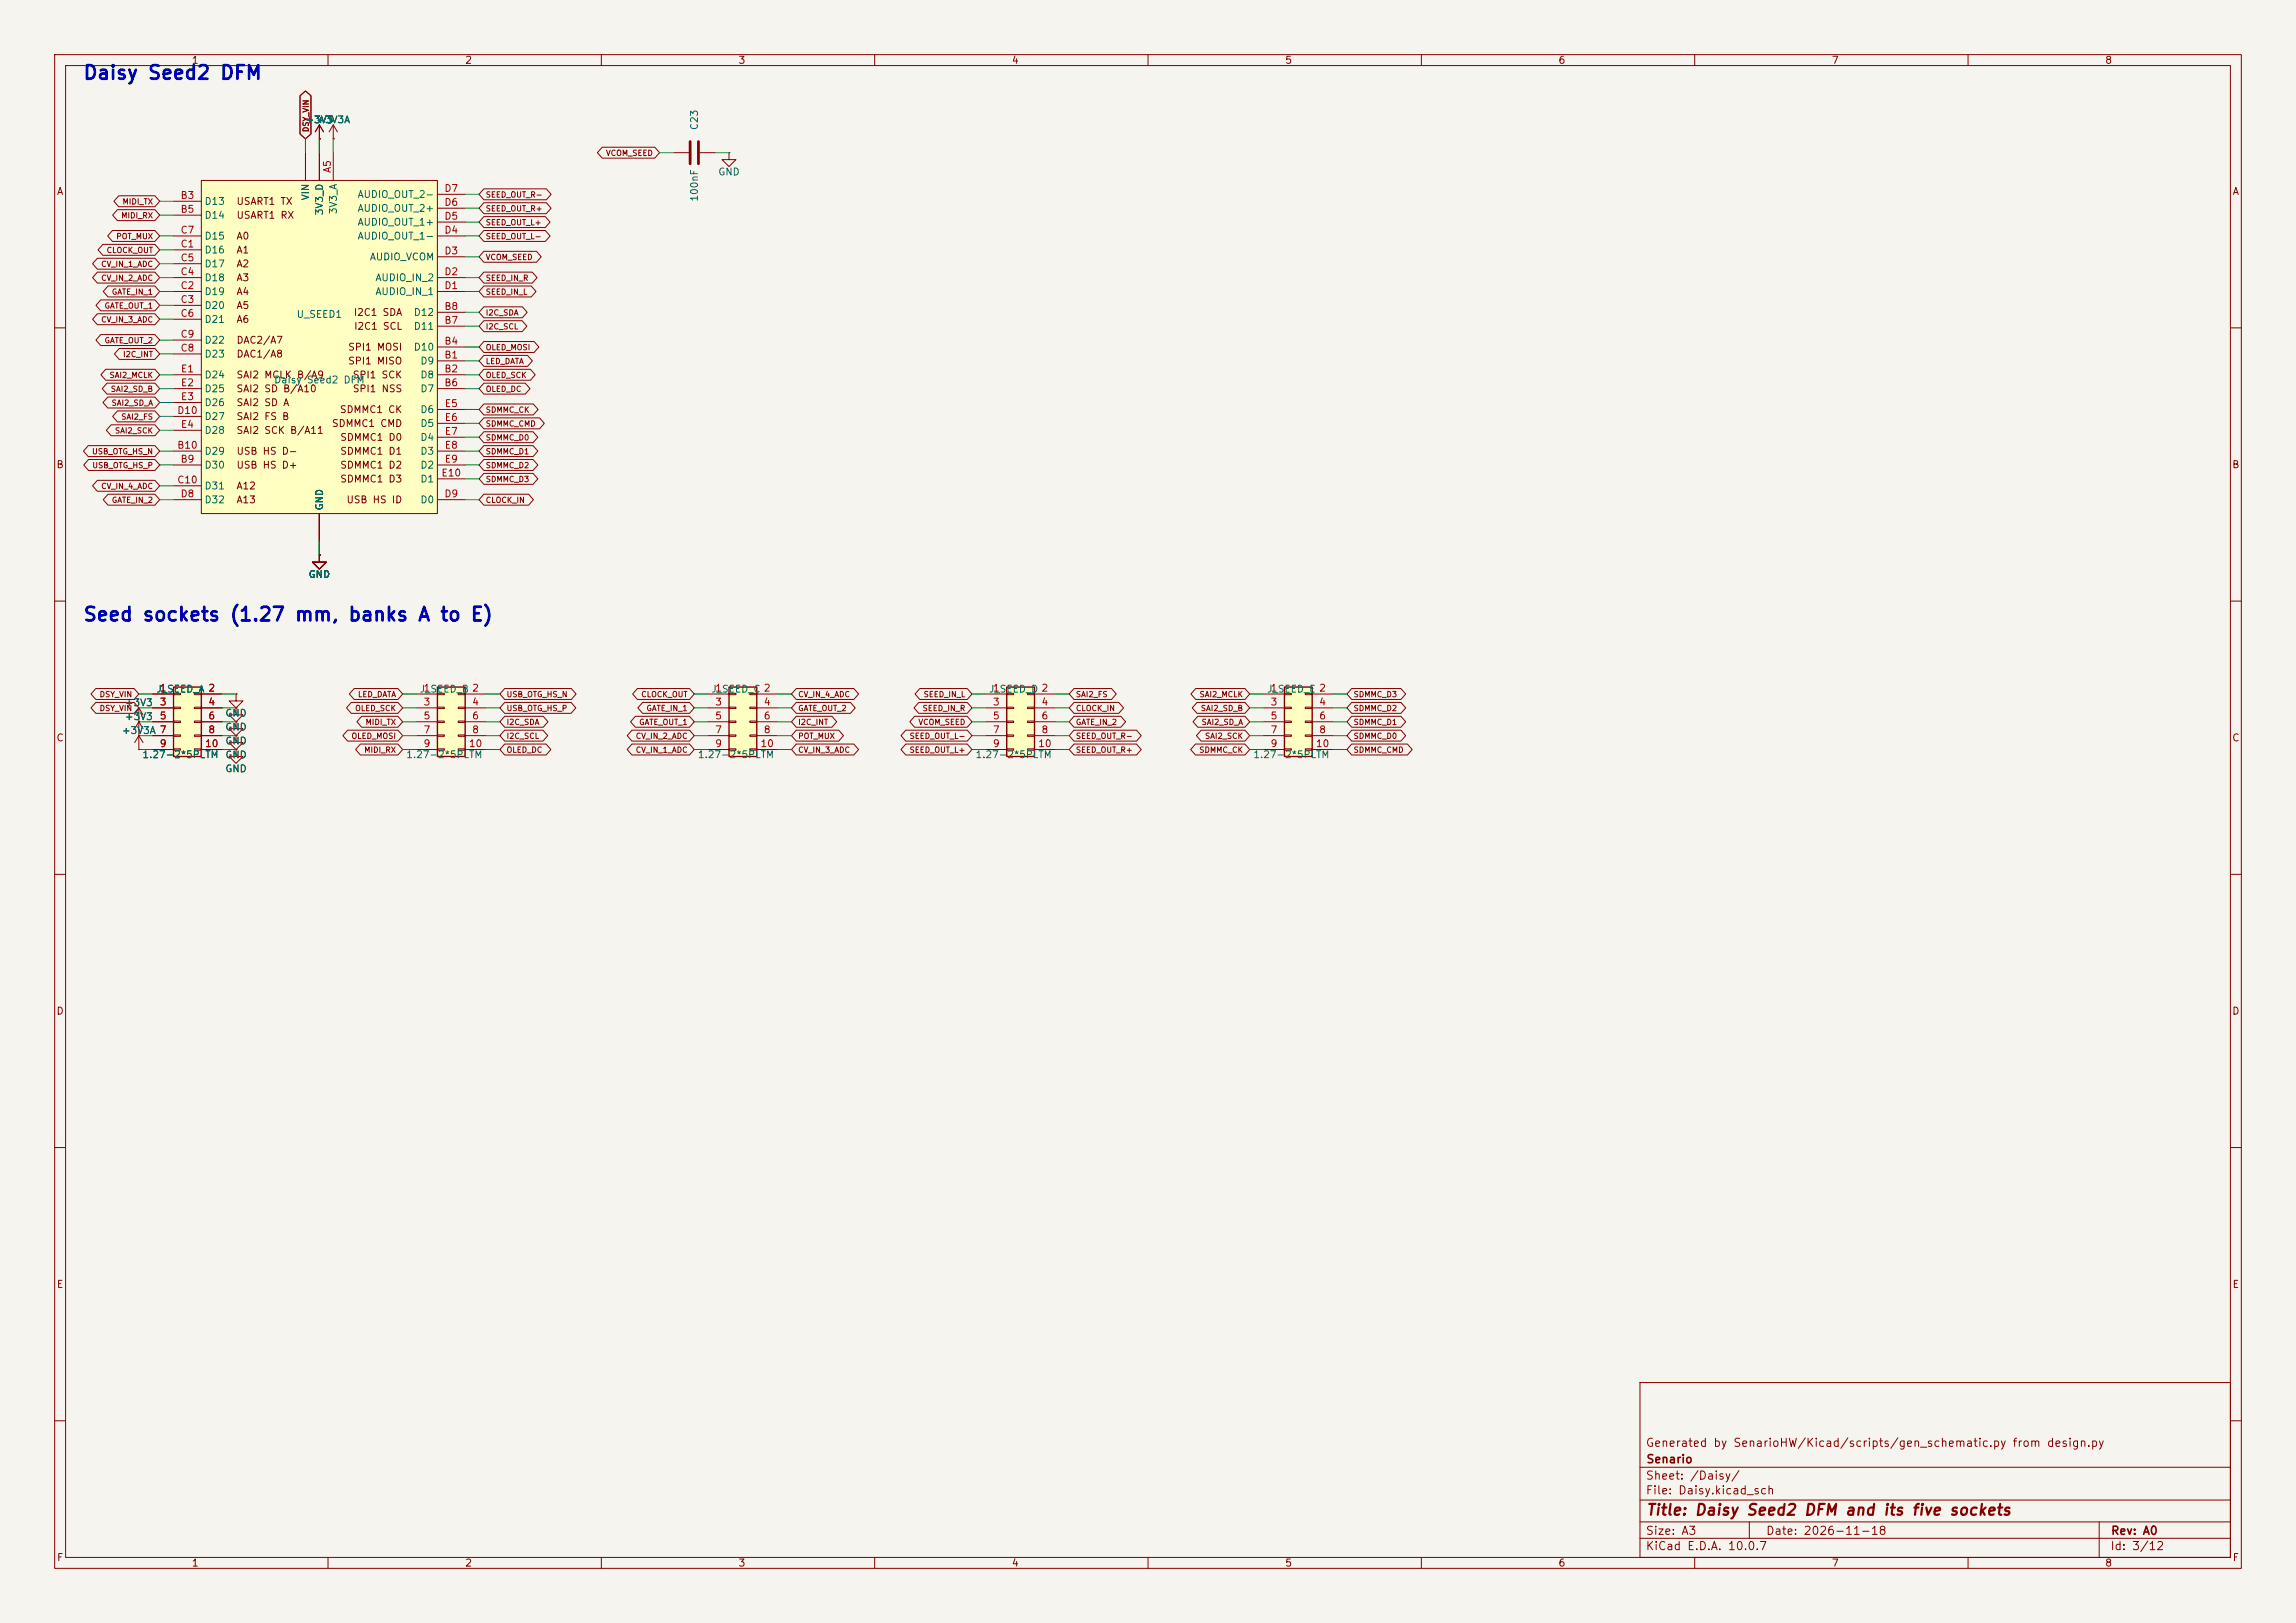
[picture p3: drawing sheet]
<svg xmlns="http://www.w3.org/2000/svg" width="420mm" height="297mm" viewBox="0 0 420 297" stroke-linecap="round" stroke-linejoin="round" font-family="sans-serif">
<defs><g id="words">
<g font-size="2.5" fill="#0000c2">
<text x="15.1" y="15.2">Daisy Seed2 DFM</text>
<text x="15.1" y="114.3">Seed sockets (1.27 mm, banks A to E)</text>
</g>
<text font-size="2" fill="#840000" x="301" y="277.8">Title: Daisy Seed2 DFM and its five sockets</text>
<g font-size="1.5" fill="#840000">
<text x="300.9" y="265.1">Generated by SenarioHW/Kicad/scripts/gen_schematic.py from design.py</text>
<text x="301" y="268.1">Senario</text>
<text x="300.9" y="273.8">File: Daisy.kicad_sch</text>
<text x="300.9" y="271.1">Sheet: /Daisy/</text>
<text x="300.9" y="281.2">Size: A3</text>
<text x="322.9" y="281.2">Date: 2026-11-18</text>
<text x="386" y="281.2">Rev: A0</text>
<text x="300.9" y="284">KiCad E.D.A. 10.0.7</text>
<text x="385.9" y="284">Id: 3/12</text>
</g>
<g font-size="1.3" fill="#840000">
<text x="35" y="12">1</text>
<text x="85" y="12">2</text>
<text x="135" y="12">3</text>
<text x="185" y="12">4</text>
<text x="235" y="12">5</text>
<text x="285" y="12">6</text>
<text x="335" y="12">7</text>
<text x="385" y="12">8</text>
<text x="10.3" y="36">A</text>
<text x="408.3" y="36">A</text>
<text x="43.2" y="37.8">USART1 TX</text>
<text x="43.2" y="40.3">USART1 RX</text>
<text x="43.2" y="44.1">A0</text>
<text x="43.2" y="46.7">A1</text>
<text x="43.2" y="49.2">A2</text>
<text x="43.2" y="51.8">A3</text>
<text x="43.2" y="54.3">A4</text>
<text x="43.2" y="56.8">A5</text>
<text x="43.2" y="59.4">A6</text>
<text x="64.6" y="58.1">I2C1 SDA</text>
<text x="43.2" y="63.2">DAC2/A7</text>
<text x="43.2" y="65.7">DAC1/A8</text>
<text x="63.6" y="64.5">SPI1 MOSI</text>
<text x="64.7" y="60.7">I2C1 SCL</text>
<text x="43.2" y="69.5">SAI2 MCLK B/A9</text>
<text x="63.6" y="67">SPI1 MISO</text>
<text x="64.4" y="69.5">SPI1 SCK</text>
<text x="43.2" y="72.1">SAI2 SD B/A10</text>
<text x="43.2" y="74.6">SAI2 SD A</text>
<text x="43.2" y="77.2">SAI2 FS B</text>
<text x="62.1" y="75.9">SDMMC1 CK</text>
<text x="64.4" y="72.1">SPI1 NSS</text>
<text x="43.2" y="79.7">SAI2 SCK B/A11</text>
<text x="43.2" y="83.5">USB HS D-</text>
<text x="60.6" y="78.4">SDMMC1 CMD</text>
<text x="62.1" y="81">SDMMC1 D0</text>
<text x="62.1" y="83.5">SDMMC1 D1</text>
<text x="10.2" y="86">B</text>
<text x="43.2" y="86.1">USB HS D+</text>
<text x="43.2" y="89.9">A12</text>
<text x="62.1" y="86.1">SDMMC1 D2</text>
<text x="62.1" y="88.6">SDMMC1 D3</text>
<text x="408.2" y="86">B</text>
<text x="43.2" y="92.4">A13</text>
<text x="63.3" y="92.4">USB HS ID</text>
<text x="10.2" y="136">C</text>
<text x="408.2" y="136">C</text>
<text x="10.2" y="186">D</text>
<text x="408.2" y="186">D</text>
<text x="10.3" y="236">E</text>
<text x="408.3" y="236">E</text>
<text x="10.3" y="286">F</text>
<text x="35" y="287">1</text>
<text x="85" y="287">2</text>
<text x="135" y="287">3</text>
<text x="185" y="287">4</text>
<text x="235" y="287">5</text>
<text x="285" y="287">6</text>
<text x="335" y="287">7</text>
<text x="385" y="287">8</text>
<text x="408.3" y="286">F</text>
</g>
<g font-size="1.3" fill="#006464">
<text x="55.8" y="22.9">+3V3</text>
<text x="57.7" y="22.9">+3V3A</text>
<text x="128" y="23.9" transform="rotate(-90 128 23.9)">C23</text>
<text x="131.3" y="32.4">GND</text>
<text x="37.3" y="37.8">D13</text>
<text x="37.3" y="40.3">D14</text>
<text x="56.8" y="36.8" transform="rotate(-90 56.8 36.8)">VIN</text>
<text x="59.4" y="39.5" transform="rotate(-90 59.4 39.5)">3V3_D</text>
<text x="61.9" y="39.3" transform="rotate(-90 61.9 39.3)">3V3_A</text>
<text x="65.3" y="41.6">AUDIO_OUT_1+</text>
<text x="65.3" y="39.1">AUDIO_OUT_2+</text>
<text x="65.3" y="36.5">AUDIO_OUT_2-</text>
<text x="128" y="37" transform="rotate(-90 128 37)">100nF</text>
<text x="37.3" y="46.7">D16</text>
<text x="37.3" y="44.1">D15</text>
<text x="65.3" y="44.1">AUDIO_OUT_1-</text>
<text x="67.5" y="48">AUDIO_VCOM</text>
<text x="37.3" y="51.8">D18</text>
<text x="37.3" y="49.2">D17</text>
<text x="68.6" y="51.8">AUDIO_IN_2</text>
<text x="37.3" y="54.3">D19</text>
<text x="37.3" y="56.8">D20</text>
<text x="37.3" y="59.4">D21</text>
<text x="54.2" y="58.5">U_SEED1</text>
<text x="68.6" y="54.3">AUDIO_IN_1</text>
<text x="75.6" y="58.1">D12</text>
<text x="37.3" y="65.7">D23</text>
<text x="37.3" y="63.2">D22</text>
<text x="75.6" y="64.5">D10</text>
<text x="75.6" y="60.7">D11</text>
<text x="37.3" y="69.5">D24</text>
<text x="50" y="70.5">Daisy Seed2 DFM</text>
<text x="76.8" y="67">D9</text>
<text x="76.8" y="69.5">D8</text>
<text x="37.3" y="77.2">D27</text>
<text x="37.3" y="72.1">D25</text>
<text x="37.3" y="74.6">D26</text>
<text x="76.8" y="72.1">D7</text>
<text x="76.8" y="75.9">D6</text>
<text x="37.3" y="83.5">D29</text>
<text x="37.3" y="79.7">D28</text>
<text x="76.8" y="78.4">D5</text>
<text x="76.8" y="81">D4</text>
<text x="76.8" y="83.5">D3</text>
<text x="37.3" y="86.1">D30</text>
<text x="37.3" y="89.9">D31</text>
<text x="76.8" y="86.1">D2</text>
<text x="76.8" y="88.6">D1</text>
<text x="37.3" y="92.4">D32</text>
<text x="59.4" y="93.5" transform="rotate(-90 59.4 93.5)">GND</text>
<text x="76.8" y="92.4">D0</text>
<text x="56.4" y="106.1">GND</text>
<text x="22.7" y="129.5">+3V3</text>
<text x="28.5" y="127">J_SEED_A 2</text>
<text x="41.1" y="131.5">GND</text>
<text x="76.7" y="127">J_SEED_B 2</text>
<text x="130" y="127">J_SEED_C 2</text>
<text x="180.8" y="127">J_SEED_D 2</text>
<text x="231.7" y="127">J_SEED_E 2</text>
<text x="22.2" y="134.6">+3V3A 7</text>
<text x="22.7" y="132.1">+3V3</text>
<text x="41.1" y="134">GND</text>
<text x="41.1" y="136.5">GND</text>
<text x="25.9" y="139">1.27-2*5PLTM</text>
<text x="41.1" y="139.1">GND</text>
<text x="41.1" y="141.6">GND</text>
<text x="74.2" y="139">1.27-2*5PLTM</text>
<text x="127.5" y="139">1.27-2*5PLTM</text>
<text x="178.3" y="139">1.27-2*5PLTM</text>
<text x="229.1" y="139">1.27-2*5PLTM</text>
</g>
<g font-size="1.3" fill="#a90000">
<text x="60.8" y="31.8" transform="rotate(-90 60.8 31.8)">A5</text>
<text x="81.2" y="35.4">D7</text>
<text x="32.9" y="36.7">B3</text>
<text x="32.9" y="39.2">B5</text>
<text x="81.2" y="40.5">D5</text>
<text x="81.2" y="38">D6</text>
<text x="32.9" y="45.6">C1</text>
<text x="32.9" y="43">C7</text>
<text x="81.2" y="46.9">D3</text>
<text x="81.2" y="43">D4</text>
<text x="32.9" y="53.2">C2</text>
<text x="32.9" y="50.7">C4</text>
<text x="32.9" y="48.1">C5</text>
<text x="81.2" y="53.2">D1</text>
<text x="81.2" y="50.7">D2</text>
<text x="32.9" y="55.7">C3</text>
<text x="32.9" y="58.3">C6</text>
<text x="81.2" y="59.6">B7</text>
<text x="81.2" y="57">B8</text>
<text x="32.9" y="64.6">C8</text>
<text x="32.9" y="62.1">C9</text>
<text x="81.2" y="65.9">B1</text>
<text x="81.2" y="63.4">B4</text>
<text x="33" y="68.4">E1</text>
<text x="33" y="71">E2</text>
<text x="81.2" y="68.4">B2</text>
<text x="81.2" y="71">B6</text>
<text x="32.3" y="76.1">D10</text>
<text x="33" y="73.5">E3</text>
<text x="81.2" y="74.8">E5</text>
<text x="81.2" y="77.3">E6</text>
<text x="32.3" y="82.4">B10</text>
<text x="33" y="78.6">E4</text>
<text x="81.2" y="79.9">E7</text>
<text x="81.2" y="82.4">E8</text>
<text x="32.3" y="88.8">C10</text>
<text x="32.9" y="85">B9</text>
<text x="80.6" y="87.5">E10</text>
<text x="81.2" y="85">E9</text>
<text x="32.9" y="91.3">D8</text>
<text x="81.2" y="91.3">D9</text>
<text x="29.1" y="126.9">1</text>
<text x="29.1" y="129.4">3</text>
<text x="29.1" y="131.9">5</text>
<text x="38" y="129.4">4</text>
<text x="38" y="131.9">6</text>
<text x="77.4" y="126.9">1</text>
<text x="77.4" y="129.4">3</text>
<text x="77.4" y="131.9">5</text>
<text x="86.3" y="129.4">4</text>
<text x="86.3" y="131.9">6</text>
<text x="130.7" y="126.9">1</text>
<text x="130.7" y="129.4">3</text>
<text x="130.7" y="131.9">5</text>
<text x="139.6" y="129.4">4</text>
<text x="139.6" y="131.9">6</text>
<text x="181.5" y="126.9">1</text>
<text x="181.5" y="129.4">3</text>
<text x="181.5" y="131.9">5</text>
<text x="190.4" y="129.4">4</text>
<text x="190.4" y="131.9">6</text>
<text x="232.3" y="126.9">1</text>
<text x="232.3" y="129.4">3</text>
<text x="232.3" y="131.9">5</text>
<text x="241.2" y="129.4">4</text>
<text x="241.2" y="131.9">6</text>
<text x="29.1" y="137">9</text>
<text x="37.4" y="137">10</text>
<text x="38" y="134.5">8</text>
<text x="77.4" y="134.5">7</text>
<text x="77.4" y="137">9</text>
<text x="85.7" y="137">10</text>
<text x="86.3" y="134.5">8</text>
<text x="130.7" y="134.5">7</text>
<text x="130.7" y="137">9</text>
<text x="139" y="137">10</text>
<text x="139.6" y="134.5">8</text>
<text x="181.5" y="134.5">7</text>
<text x="181.5" y="137">9</text>
<text x="189.8" y="137">10</text>
<text x="190.4" y="134.5">8</text>
<text x="232.3" y="134.5">7</text>
<text x="232.3" y="137">9</text>
<text x="240.6" y="137">10</text>
<text x="241.2" y="134.5">8</text>
</g>
<g font-size="1" fill="#840000">
<text x="56.7" y="24.3" transform="rotate(-90 56.7 24.3)">DSY_VIN</text>
<text x="110.8" y="28.8">VCOM_SEED</text>
<text x="22.1" y="40.2">MIDI_RX</text>
<text x="22.3" y="37.7">MIDI_TX</text>
<text x="88.8" y="36.4">SEED_OUT_R-</text>
<text x="88.8" y="41.5">SEED_OUT_L+</text>
<text x="88.8" y="38.9">SEED_OUT_R+</text>
<text x="19.4" y="46.5">CLOCK_OUT</text>
<text x="21.2" y="44">POT_MUX</text>
<text x="88.8" y="44">SEED_OUT_L-</text>
<text x="88.8" y="47.8">VCOM_SEED</text>
<text x="18.4" y="49.1">CV_IN_1_ADC</text>
<text x="18.4" y="51.6">CV_IN_2_ADC</text>
<text x="88.8" y="51.6">SEED_IN_R</text>
<text x="18.4" y="59.2">CV_IN_3_ADC</text>
<text x="19" y="56.7">GATE_OUT_1</text>
<text x="20.4" y="54.2">GATE_IN_1</text>
<text x="88.8" y="54.2">SEED_IN_L</text>
<text x="88.8" y="58">I2C_SDA</text>
<text x="19" y="63.1">GATE_OUT_2</text>
<text x="22.4" y="65.6">I2C_INT</text>
<text x="88.8" y="60.5">I2C_SCL</text>
<text x="88.8" y="64.3">OLED_MOSI</text>
<text x="19.9" y="69.4">SAI2_MCLK</text>
<text x="20.2" y="71.9">SAI2_SD_B</text>
<text x="88.8" y="66.9">LED_DATA</text>
<text x="88.8" y="69.4">OLED_SCK</text>
<text x="88.8" y="71.9">OLED_DC</text>
<text x="20.3" y="74.5">SAI2_SD_A</text>
<text x="22.1" y="77">SAI2_FS</text>
<text x="88.8" y="75.8">SDMMC_CK</text>
<text x="16.7" y="83.4">USB_OTG_HS_N</text>
<text x="20.9" y="79.6">SAI2_SCK</text>
<text x="88.8" y="78.3">SDMMC_CMD</text>
<text x="88.8" y="80.8">SDMMC_D0</text>
<text x="88.8" y="83.4">SDMMC_D1</text>
<text x="16.8" y="85.9">USB_OTG_HS_P</text>
<text x="18.4" y="89.7">CV_IN_4_ADC</text>
<text x="88.8" y="85.9">SDMMC_D2</text>
<text x="88.8" y="88.5">SDMMC_D3</text>
<text x="20.4" y="92.3">GATE_IN_2</text>
<text x="88.8" y="92.3">CLOCK_IN</text>
<text x="18.1" y="127.8">DSY_VIN</text>
<text x="18.1" y="130.4">DSY_VIN</text>
<text x="64.9" y="130.4">OLED_SCK</text>
<text x="65.4" y="127.8">LED_DATA</text>
<text x="92.6" y="130.4">USB_OTG_HS_P</text>
<text x="92.6" y="127.8">USB_OTG_HS_N</text>
<text x="117.2" y="127.8">CLOCK_OUT</text>
<text x="118.2" y="130.4">GATE_IN_1</text>
<text x="145.9" y="130.4">GATE_OUT_2</text>
<text x="145.9" y="127.8">CV_IN_4_ADC</text>
<text x="168.7" y="130.4">SEED_IN_R</text>
<text x="168.9" y="127.8">SEED_IN_L</text>
<text x="196.7" y="130.4">CLOCK_IN</text>
<text x="196.7" y="127.8">SAI2_FS</text>
<text x="219.3" y="127.8">SAI2_MCLK</text>
<text x="219.6" y="130.4">SAI2_SD_B</text>
<text x="247.5" y="130.4">SDMMC_D2</text>
<text x="247.5" y="127.8">SDMMC_D3</text>
<text x="64.2" y="135.4">OLED_MOSI</text>
<text x="66.5" y="138">MIDI_RX</text>
<text x="66.8" y="132.9">MIDI_TX</text>
<text x="92.6" y="138">OLED_DC</text>
<text x="92.6" y="135.4">I2C_SCL</text>
<text x="92.6" y="132.9">I2C_SDA</text>
<text x="116.2" y="138">CV_IN_1_ADC</text>
<text x="116.2" y="135.4">CV_IN_2_ADC</text>
<text x="116.8" y="132.9">GATE_OUT_1</text>
<text x="145.9" y="138">CV_IN_3_ADC</text>
<text x="145.9" y="135.4">POT_MUX</text>
<text x="145.9" y="132.9">I2C_INT</text>
<text x="166.3" y="138">SEED_OUT_L+</text>
<text x="166.3" y="135.4">SEED_OUT_L-</text>
<text x="167.9" y="132.9">VCOM_SEED</text>
<text x="196.7" y="138">SEED_OUT_R+</text>
<text x="196.7" y="135.4">SEED_OUT_R-</text>
<text x="196.7" y="132.9">GATE_IN_2</text>
<text x="219.3" y="138">SDMMC_CK</text>
<text x="219.7" y="132.9">SAI2_SD_A</text>
<text x="220.3" y="135.4">SAI2_SCK</text>
<text x="247.5" y="135.4">SDMMC_D0</text>
<text x="247.5" y="138">SDMMC_CMD</text>
<text x="247.5" y="132.9">SDMMC_D1</text>
</g>
</g></defs>
<path d="M0 0h420v297h-420z" fill="#f5f4ef" stroke="#f5f4ef" stroke-width=".18"/>
<g fill="none" stroke="#840000" stroke-width=".18">
<path d="M10 10h400v277h-400zM12 12h396v273h-396zM60 10v2M110 10v2M160 10v2M210 10v2M260 10v2M310 10v2M360 10v2M10 60h2M408 60h2M10 110h2"/>
<path d="M408 110h2M25.4 134.6h.1M25.4 132.1l-.8 1.3M25.4 132.1l.8 1.3M25.4 132.1v2.5M10 160h2M408 160h2M10 210h2M408 210h2M300 253h108v32h-108zM10 260h2M300 278.5h108"/>
<path d="M300 274.5h108M300 268.5h108M320 278.5v3M384 278.5v6.5M408 260h2M60 285v2M110 285v2M160 285v2M210 285v2M260 285v2M300 281.5h108M310 285v2"/>
<path d="M360 285v2"/>
</g>
<path d="M234.9 125.7h5.1v12.7h-5.1z" fill="#ffffc2"/>
<path d="M234.9 125.7h5.1v12.7h-5.1z" fill="none" stroke="#840000" stroke-width=".25"/>
<g fill="none" stroke="#840000" stroke-width=".18">
<path d="M58.4 25.4h.1M58.4 22.9l-.7 1.2M58.4 22.9l.8 1.2M58.4 22.9v2.5M231.1 127h3.8M231.1 129.5h3.8M231.1 132.1h3.8M231.1 134.6h3.8M231.1 137.2h3.8M234.9 126.9h1.3v.2h-1.3zM234.9 129.4h1.3v.3h-1.3zM234.9 132h1.3v.2h-1.3z"/>
<path d="M234.9 134.5h1.3v.2h-1.3zM234.9 137h1.3v.3h-1.3zM238.8 126.9h1.2v.2h-1.2zM238.8 129.4h1.2v.3h-1.2zM238.8 132h1.2v.2h-1.2zM238.8 134.5h1.2v.2h-1.2zM238.8 137h1.2v.3h-1.2zM240 127h3.8M240 129.5h3.8M240 132.1h3.8M240 134.6h3.8M240 137.2h3.8"/>
</g>
<path d="M184.1 125.7h5.1v12.7h-5.1z" fill="#ffffc2"/>
<path d="M184.1 125.7h5.1v12.7h-5.1z" fill="none" stroke="#840000" stroke-width=".25"/>
<g fill="none" stroke="#840000" stroke-width=".18">
<path d="M58.4 25.4h.1M58.4 22.9l-.7 1.2M58.4 22.9l.8 1.2M58.4 22.9v2.5M61 25.4h.1M61 22.9l-.8 1.2M61 22.9l.7 1.2M61 22.9v2.5M123.2 27.9h2.8M128 27.9h2.8M133.3 27.9v1.3h1.3l-1.3 1.3-1.2-1.3h1.2M133.3 27.9h.1"/>
<path d="M25.4 137.2h.1M25.4 132.1h.1M25.4 134.6l-.8 1.3M25.4 134.6l.8 1.3M25.4 129.5v2.6M25.4 134.6v2.6M25.4 129.5l-.8 1.3M25.4 129.5l.8 1.3M43.2 129.5v1.3h1.2l-1.2 1.3-1.3-1.3h1.3M43.2 129.5h.1M43.2 132.1v1.3h1.2l-1.2 1.2-1.3-1.2h1.3M43.2 132.1h.1"/>
<path d="M180.3 127h3.8M180.3 129.5h3.8M180.3 132.1h3.8M180.3 134.6h3.8M180.3 137.2h3.8M184.1 126.9h1.3v.2h-1.3zM184.1 129.4h1.3v.3h-1.3zM184.1 132h1.3v.2h-1.3zM184.1 134.5h1.3v.2h-1.3zM184.1 137h1.3v.3h-1.3zM188 126.9h1.2v.2h-1.2zM188 129.4h1.2v.3h-1.2z"/>
<path d="M188 132h1.2v.2h-1.2zM188 134.5h1.2v.2h-1.2zM188 137h1.2v.3h-1.2zM189.2 127h3.8M189.2 129.5h3.8M189.2 132.1h3.8M189.2 134.6h3.8M189.2 137.2h3.8"/>
</g>
<path d="M126.2 25.9v4.1M127.8 25.9v4.1" fill="none" stroke="#840000" stroke-width=".51"/>
<path d="M31.7 125.7h5.1v12.7h-5.1z" fill="#ffffc2"/>
<path d="M31.7 125.7h5.1v12.7h-5.1z" fill="none" stroke="#840000" stroke-width=".25"/>
<g fill="none" stroke="#840000" stroke-width=".18">
<path d="M58.4 101.6v1.3h1.3l-1.3 1.2-1.3-1.2h1.3M58.4 101.6h.1M27.9 127h3.8M27.9 129.5h3.8M27.9 132.1h3.8M27.9 134.6h3.8M27.9 137.2h3.8M31.7 126.9h1.3v.2h-1.3zM31.7 129.4h1.3v.3h-1.3zM31.7 132h1.3v.2h-1.3zM31.7 134.5h1.3v.2h-1.3zM31.7 137h1.3v.3h-1.3z"/>
<path d="M35.6 126.9h1.2v.2h-1.2zM35.6 129.4h1.2v.3h-1.2zM35.6 132h1.2v.2h-1.2zM35.6 134.5h1.2v.2h-1.2zM35.6 137h1.2v.3h-1.2zM36.8 127h3.8M36.8 129.5h3.8M36.8 132.1h3.8M36.8 134.6h3.8M36.8 137.2h3.8M43.2 134.6v1.3h1.2l-1.2 1.3-1.3-1.3h1.3M43.2 134.6h.1"/>
<path d="M43.2 127v1.3h1.2l-1.2 1.2-1.3-1.2h1.3M43.2 127h.1M43.2 137.2v1.2h1.2l-1.2 1.3-1.3-1.3h1.3M43.2 137.2h.1"/>
</g>
<path d="M80 125.7h5.1v12.7h-5.1z" fill="#ffffc2"/>
<path d="M80 125.7h5.1v12.7h-5.1z" fill="none" stroke="#840000" stroke-width=".25"/>
<g fill="none" stroke="#840000" stroke-width=".18">
<path d="M76.2 127h3.8M76.2 129.5h3.8M76.2 132.1h3.8M76.2 134.6h3.8M76.2 137.2h3.8M80 126.9h1.3v.2h-1.3zM80 129.4h1.3v.3h-1.3zM80 132h1.3v.2h-1.3zM80 134.5h1.3v.2h-1.3zM80 137h1.3v.3h-1.3zM83.8 126.9h1.3v.2h-1.3zM83.8 129.4h1.3v.3h-1.3z"/>
<path d="M83.8 132h1.3v.2h-1.3zM83.8 134.5h1.3v.2h-1.3zM83.8 137h1.3v.3h-1.3zM85.1 127h3.8M85.1 129.5h3.8M85.1 132.1h3.8M85.1 134.6h3.8M85.1 137.2h3.8"/>
</g>
<path d="M36.8 33h43.2v61h-43.2z" fill="#ffffc2"/>
<g fill="none" stroke="#840000" stroke-width=".18">
<path d="M31.7 36.8h5.1M31.7 39.4h5.1M36.8 33h43.2v61h-43.2zM55.9 27.9v5.1M58.4 27.9v5.1M61 27.9v5.1M80 38.1h5.1M80 35.6h5.1M31.7 45.7h5.1M31.7 53.3h5.1M31.7 55.9h5.1M31.7 50.8h5.1"/>
<path d="M31.7 48.3h5.1M31.7 58.4h5.1M31.7 43.2h5.1M80 59.7h5.1M80 57.2h5.1M80 53.3h5.1M80 50.8h5.1M80 43.2h5.1M80 47h5.1M80 40.6h5.1M31.7 68.6h5.1M31.7 71.1h5.1"/>
<path d="M31.7 64.8h5.1M31.7 62.2h5.1M31.7 76.2h5.1M31.7 73.7h5.1M31.7 78.7h5.1M80 66h5.1M80 68.6h5.1M80 63.5h5.1M80 71.1h5.1M80 74.9h5.1M80 77.5h5.1M31.7 85.1h5.1"/>
<path d="M31.7 82.6h5.1M31.7 88.9h5.1M31.7 91.4h5.1M58.4 94v5.1M80 85.1h5.1M80 82.6h5.1M80 91.4h5.1M80 80h5.1M80 87.6h5.1"/>
</g>
<path d="M133.3 125.7h5.1v12.7h-5.1z" fill="#ffffc2"/>
<path d="M133.3 125.7h5.1v12.7h-5.1z" fill="none" stroke="#840000" stroke-width=".25"/>
<g fill="none" stroke="#840000" stroke-width=".18">
<path d="M54.9 17.5l1-.9 1 .9v7l-1 .9-1-.9zM21.5 38.4h6.8l.9 1-.9 1h-6.8l-.9-1zM21.7 35.8h6.6l.9 1-.9 1h-6.6l-.9-1zM58.4 25.4h.1M61 25.4h.1M88.5 34.6h11.4l.9 1-.9 1h-11.4l-.9-1zM88.5 39.6h11.2l.9 1-.9 1h-11.2l-.9-1zM88.5 37.1h11.4l.9 1-.9 1h-11.4l-.9-1zM110.2 26.9h9.6l.8 1-.8 1h-9.6l-.9-1zM17.8 47.3h10.5l.9 1-.9 1h-10.5l-.9-1zM17.8 49.8h10.5l.9 1-.9 1h-10.5l-.9-1zM17.8 57.4h10.5l.9 1-.9 1h-10.5l-.9-1z"/>
<path d="M18.4 54.9h9.9l.9 1-.9 1h-9.9l-.8-1zM18.8 44.7h9.5l.9 1-.9 1h-9.5l-.9-1zM19.8 52.3h8.5l.9 1-.9 1h-8.5l-.9-1zM20.6 42.2h7.7l.9 1-.9 1h-7.7l-.9-1zM88.5 42.2h11.2l.9 1-.9 1h-11.2l-.9-1zM88.5 46h9.6l.9 1-.9 1h-9.6l-.9-1zM88.5 49.8h8.9l.8 1-.8 1h-8.9l-.9-1zM88.5 52.3h8.7l.8 1-.8 1h-8.7l-.9-1zM88.5 56.1h7.1l.8 1.1-.8 1h-7.1l-.9-1zM88.5 58.7h7l.9 1-.9 1h-7l-.9-1zM18.4 61.2h9.9l.9 1-.9 1h-9.9l-.8-1zM19.3 67.6h9l.9 1-.9 1h-9l-.8-1z"/>
<path d="M19.6 70.1h8.7l.9 1-.9 1h-8.7l-.9-1zM19.7 72.7h8.6l.9 1-.9 1h-8.6l-.9-1zM20.3 77.7h8l.9 1-.9 1h-8l-.8-1zM21.5 75.2h6.8l.9 1-.9 1h-6.8l-.9-1zM21.8 63.8h6.5l.9 1-.9 1h-6.5l-.9-1zM88.5 62.5h9.2l.9 1-.9 1h-9.2l-.9-1zM88.5 65h8l.9 1-.9 1h-8l-.9-1zM88.5 67.6h8.5l.9 1-.9 1h-8.5l-.9-1zM88.5 70.1h7.6l.9 1-.9 1h-7.6l-.9-1zM88.5 73.9h9.1l.8 1-.8 1h-9.1l-.9-1zM88.5 76.5h10.2l.9 1-.9 1h-10.2l-.9-1zM88.5 79h9l.9 1-.9 1h-9l-.9-1z"/>
<path d="M16.1 81.5h12.2l.9 1.1-.9 1h-12.2l-.8-1zM16.2 84.1h12.1l.9 1-.9 1h-12.1l-.9-1zM17.8 87.9h10.5l.9 1-.9 1h-10.5l-.9-1zM19.8 90.4h8.5l.9 1-.9 1h-8.5l-.9-1zM88.5 81.5h9l.9 1.1-.9 1h-9l-.9-1zM88.5 84.1h9l.9 1-.9 1h-9l-.9-1zM88.5 86.6h9l.9 1-.9 1h-9l-.9-1zM88.5 90.4h8.2l.9 1-.9 1h-8.2l-.9-1zM58.4 101.6h.1M17.5 126h7l.9 1-.9 1h-7l-.9-1zM17.5 128.5h7l.9 1-.9 1h-7l-.9-1zM25.4 132.1h.1"/>
<path d="M25.4 134.6h.1M25.4 137.2h.1M27.9 127h3.8M27.9 129.5h3.8M27.9 132.1h3.8M27.9 134.6h3.8M27.9 137.2h3.8M36.8 127h3.8M36.8 129.5h3.8M36.8 132.1h3.8M36.8 134.6h3.8M36.8 137.2h3.8"/>
<path d="M43.2 129.5h.1M43.2 132.1h.1M43.2 134.6h.1M43.2 127h.1M43.2 137.2h.1M63.6 133.6h9.2l.9 1-.9 1h-9.2l-.9-1zM64.3 128.5h8.5l.9 1-.9 1h-8.5l-.9-1zM64.8 126h8l.9 1-.9 1h-8l-.9-1zM65.9 136.2h6.9l.9 1-.9 1h-6.9l-.8-1zM66.2 131.1h6.6l.9 1-.9 1h-6.6l-.9-1zM92.3 136.2h7.6l.9 1-.9 1h-7.6l-.9-1zM92.3 133.6h7l.9 1-.9 1h-7l-.9-1z"/>
<path d="M92.3 131.1h7.1l.8 1-.8 1h-7.1l-.9-1zM92.3 128.5h12.2l.8 1-.8 1h-12.2l-.9-1zM92.3 126h12.2l.9 1-.9 1h-12.2l-.9-1zM115.6 136.2h10.5l.9 1-.9 1h-10.5l-.9-1zM115.6 133.6h10.5l.9 1-.9 1h-10.5l-.9-1zM116.2 131.1h9.9l.9 1-.9 1h-9.9l-.9-1zM116.6 126h9.5l.9 1-.9 1h-9.5l-.9-1zM117.6 128.5h8.5l.9 1-.9 1h-8.5l-.9-1zM129.5 127h3.8M129.5 129.5h3.8M129.5 132.1h3.8M129.5 134.6h3.8"/>
<path d="M129.5 137.2h3.8M133.3 126.9h1.3v.2h-1.3zM133.3 129.4h1.3v.3h-1.3zM133.3 132h1.3v.2h-1.3zM133.3 134.5h1.3v.2h-1.3zM133.3 137h1.3v.3h-1.3zM137.2 126.9h1.2v.2h-1.2zM137.2 129.4h1.2v.3h-1.2zM137.2 132h1.2v.2h-1.2zM137.2 134.5h1.2v.2h-1.2zM137.2 137h1.2v.3h-1.2zM138.4 127h3.8"/>
<path d="M138.4 129.5h3.8M138.4 132.1h3.8M138.4 134.6h3.8M138.4 137.2h3.8M145.7 136.2h10.5l.9 1-.9 1h-10.5l-.9-1zM145.7 133.6h7.7l.9 1-.9 1h-7.7l-.9-1zM145.7 131.1h6.5l.9 1-.9 1h-6.5l-.9-1zM145.7 128.5h9.9l.8 1-.8 1h-9.9l-.9-1zM145.7 126h10.5l.9 1-.9 1h-10.5l-.9-1zM165.7 136.2h11.2l.9 1-.9 1h-11.2l-.9-1zM165.7 133.6h11.2l.9 1-.9 1h-11.2l-.9-1zM167.3 131.1h9.6l.9 1-.9 1h-9.6l-.9-1z"/>
<path d="M168.1 128.5h8.8l.9 1-.9 1h-8.8l-.9-1zM168.3 126h8.6l.9 1-.9 1h-8.6l-.9-1zM196.5 136.2h11.4l.9 1-.9 1h-11.4l-.9-1zM196.5 133.6h11.4l.9 1-.9 1h-11.4l-.9-1zM196.5 131.1h8.5l.9 1-.9 1h-8.5l-.9-1zM196.5 128.5h8.1l.9 1-.9 1h-8.1l-.9-1zM196.5 126h6.8l.9 1-.9 1h-6.8l-.9-1zM218.7 136.2h9l.9 1-.9 1h-9l-.9-1zM218.7 126h9l.9 1-.9 1h-9l-.9-1zM219 128.5h8.7l.9 1-.9 1h-8.7l-.9-1zM219.1 131.1h8.6l.9 1-.9 1h-8.6l-.9-1zM219.7 133.6h8l.9 1-.9 1h-8l-.9-1z"/>
<path d="M247.3 128.5h9l.8 1-.8 1h-9l-.9-1zM247.3 126h9l.8 1-.8 1h-9l-.9-1zM247.3 133.6h9l.8 1-.8 1h-9l-.9-1zM247.3 136.2h10.1l.9 1-.9 1h-10.1l-.9-1zM247.3 131.1h9l.8 1-.8 1h-9l-.9-1z"/>
</g>
<g fill="none" stroke="#009600" stroke-width=".18">
<path d="M29.2 39.4h2.5M29.2 36.8h2.5M55.9 25.4v2.5M58.4 25.4v2.5M61 25.4v2.5M85.1 38.1h2.5M85.1 35.6h2.5M120.6 27.9h2.6M130.8 27.9h2.5M29.2 53.3h2.5M29.2 50.8h2.5M29.2 43.2h2.5"/>
<path d="M29.2 48.3h2.5M29.2 45.7h2.5M29.2 58.4h2.5M29.2 55.9h2.5M85.1 59.7h2.5M85.1 57.2h2.5M85.1 53.3h2.5M85.1 50.8h2.5M85.1 47h2.5M85.1 43.2h2.5M85.1 40.6h2.5M29.2 71.1h2.5"/>
<path d="M29.2 68.6h2.5M29.2 78.7h2.5M29.2 76.2h2.5M29.2 73.7h2.5M29.2 64.8h2.5M29.2 62.2h2.5M85.1 71.1h2.5M85.1 77.5h2.5M85.1 74.9h2.5M85.1 68.6h2.5M85.1 66h2.5M85.1 63.5h2.5"/>
<path d="M29.2 91.4h2.5M29.2 88.9h2.5M29.2 85.1h2.5M29.2 82.6h2.5M58.4 99.1v2.5M85.1 91.4h2.5M85.1 87.6h2.5M85.1 85.1h2.5M85.1 82.6h2.5M85.1 80h2.5M25.4 132.1h2.5M25.4 137.2h2.5"/>
<path d="M25.4 134.6h2.5M25.4 129.5h2.5M25.4 127h2.5M40.6 132.1h2.6M40.6 137.2h2.6M40.6 134.6h2.6M40.6 129.5h2.6M40.6 127h2.6M73.7 132.1h2.5M73.7 137.2h2.5M73.7 134.6h2.5M73.7 129.5h2.5"/>
<path d="M73.7 127h2.5M88.9 132.1h2.5M88.9 137.2h2.5M88.9 134.6h2.5M88.9 129.5h2.5M88.9 127h2.5M127 132.1h2.5M127 137.2h2.5M127 134.6h2.5M127 129.5h2.5M127 127h2.5M142.2 132.1h2.6"/>
<path d="M142.2 137.2h2.6M142.2 134.6h2.6M142.2 129.5h2.6M142.2 127h2.6M177.8 132.1h2.5M177.8 137.2h2.5M177.8 134.6h2.5M177.8 129.5h2.5M177.8 127h2.5M193 132.1h2.6M193 137.2h2.6M193 134.6h2.6"/>
<path d="M193 129.5h2.6M193 127h2.6M228.6 132.1h2.5M228.6 137.2h2.5M228.6 134.6h2.5M228.6 129.5h2.5M228.6 127h2.5M243.8 132.1h2.6M243.8 137.2h2.6M243.8 134.6h2.6M243.8 129.5h2.6M243.8 127h2.6"/>
</g>
<use href="#words"/>
</svg>
